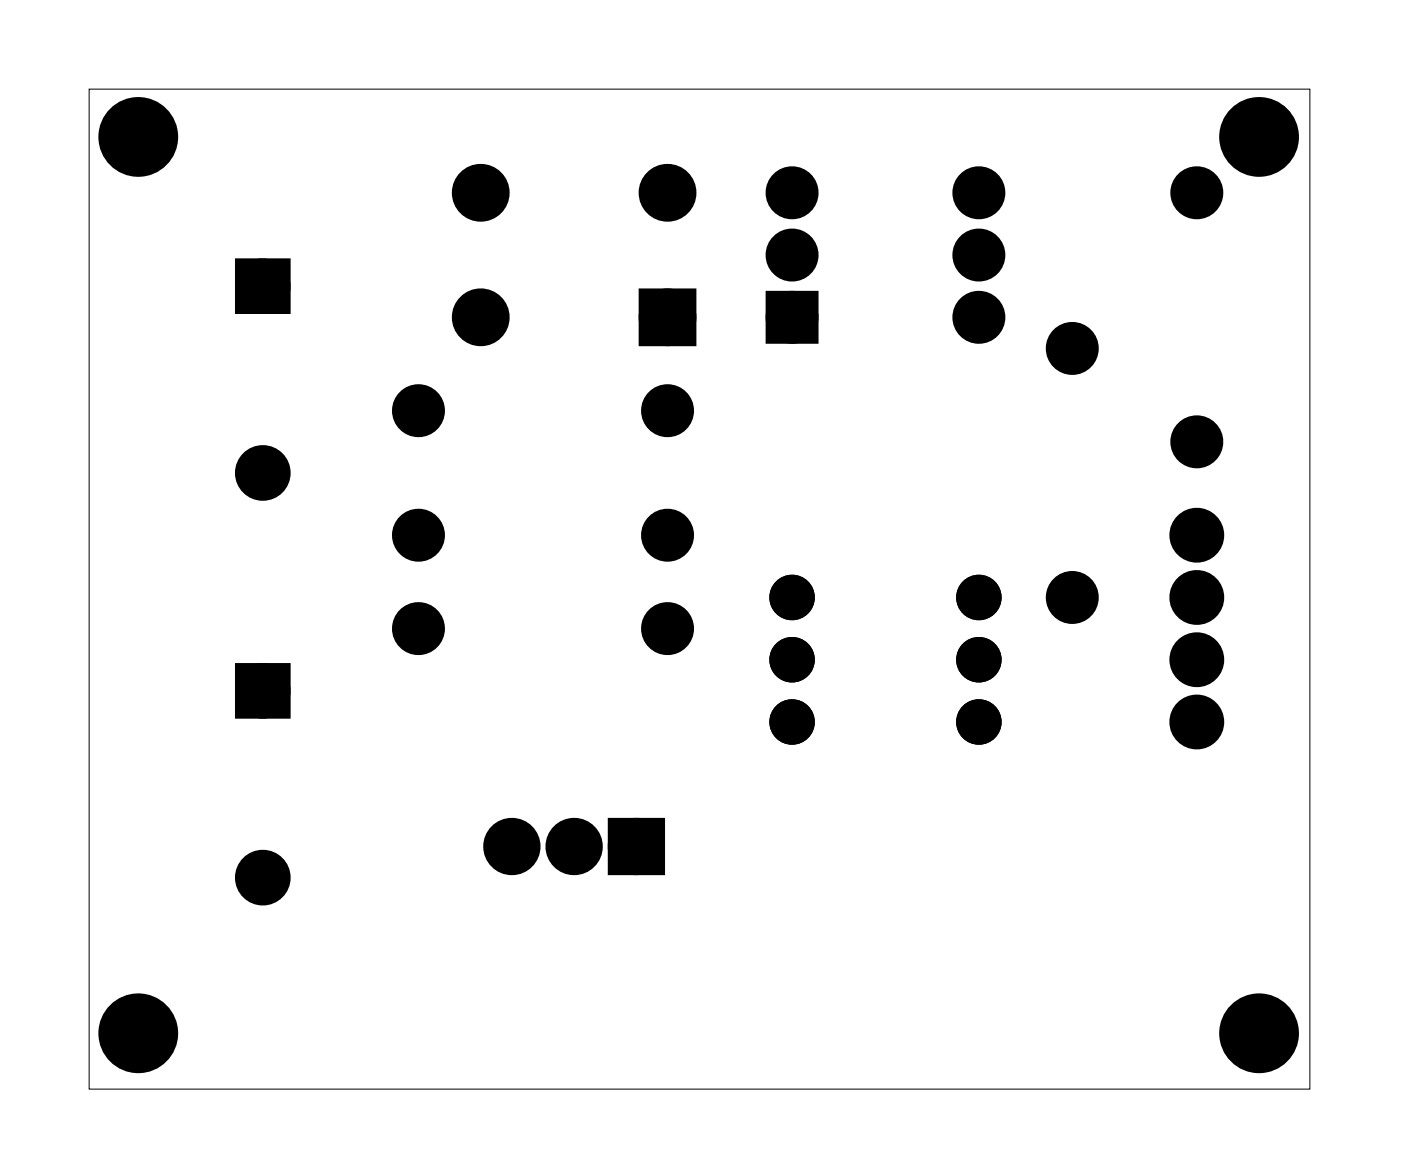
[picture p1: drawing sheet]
<svg xmlns="http://www.w3.org/2000/svg" width="57mm" height="48mm" viewBox="0 0 57 48" stroke-linecap="round" stroke-linejoin="round" font-family="sans-serif">
<path d="M3.6 3.6h49.8v40.8h-49.8z" fill="none" stroke="#000" stroke-width=".04"/>
<path d="M10 10.9h1.5v1.5h-1.5zM26.5 12.2h1.4v1.4h-1.4zM31.6 12.2h1.4v1.4h-1.4zM10 27.4h1.5v1.5h-1.5zM25.2 33.7h1.5v1.6h-1.5z" fill="#000"/>
<g fill="none" stroke="#000" stroke-width=".76" stroke-linecap="butt">
<path d="M10 10.9h1.5v1.5h-1.5zM31.6 12.2h1.4v1.4h-1.4zM10 27.4h1.5v1.5h-1.5zM25.2 33.7h1.5v1.6h-1.5z"/>
<circle cx="10.7" cy="11.7" r=".75"/>
<circle cx="10.7" cy="19.3" r=".75"/>
<circle cx="17.1" cy="16.8" r=".7"/>
<circle cx="27.2" cy="16.8" r=".7"/>
<circle cx="32.3" cy="7.9" r=".7"/>
<circle cx="32.3" cy="10.4" r=".7"/>
<circle cx="32.3" cy="12.9" r=".7"/>
<circle cx="39.9" cy="10.4" r=".7"/>
<circle cx="39.9" cy="7.9" r=".7"/>
<circle cx="39.9" cy="12.9" r=".7"/>
<circle cx="43.7" cy="14.2" r=".7"/>
<circle cx="48.8" cy="18" r=".7"/>
<circle cx="48.8" cy="7.9" r=".7"/>
<circle cx="10.7" cy="28.2" r=".75"/>
<circle cx="10.7" cy="35.8" r=".75"/>
<circle cx="17.1" cy="25.6" r=".7"/>
<circle cx="17.1" cy="21.8" r=".7"/>
<circle cx="20.9" cy="34.5" r=".79"/>
<circle cx="23.4" cy="34.5" r=".79"/>
<circle cx="26" cy="34.5" r=".79"/>
<circle cx="27.2" cy="25.6" r=".7"/>
<circle cx="27.2" cy="21.8" r=".7"/>
<circle cx="43.7" cy="24.4" r=".7"/>
<circle cx="48.8" cy="29.5" r=".74"/>
<circle cx="48.8" cy="26.9" r=".74"/>
<circle cx="48.8" cy="21.8" r=".74"/>
<circle cx="48.8" cy="24.4" r=".74"/>
</g>
<g fill="#000">
<circle cx="5.6" cy="5.6" r="1.5"/>
<circle cx="10.7" cy="19.3" r=".75"/>
<circle cx="10.7" cy="11.7" r=".75"/>
<circle cx="17.1" cy="16.8" r=".7"/>
<circle cx="19.6" cy="12.9" r=".7"/>
<circle cx="19.6" cy="7.9" r=".7"/>
<circle cx="27.2" cy="7.9" r=".7"/>
<circle cx="27.2" cy="12.9" r=".7"/>
<circle cx="27.2" cy="16.8" r=".7"/>
<circle cx="32.3" cy="12.9" r=".7"/>
<circle cx="32.3" cy="10.4" r=".7"/>
<circle cx="32.3" cy="7.9" r=".7"/>
<circle cx="39.9" cy="12.9" r=".7"/>
<circle cx="39.9" cy="10.4" r=".7"/>
<circle cx="39.9" cy="7.9" r=".7"/>
<circle cx="43.7" cy="14.2" r=".7"/>
<circle cx="48.8" cy="18" r=".7"/>
<circle cx="48.8" cy="7.9" r=".7"/>
<circle cx="51.4" cy="5.6" r="1.5"/>
<circle cx="10.7" cy="28.2" r=".75"/>
<circle cx="10.7" cy="35.8" r=".75"/>
<circle cx="17.1" cy="25.6" r=".7"/>
<circle cx="17.1" cy="21.8" r=".7"/>
<circle cx="20.9" cy="34.5" r=".79"/>
<circle cx="23.4" cy="34.5" r=".79"/>
<circle cx="26" cy="34.5" r=".79"/>
<circle cx="27.2" cy="25.6" r=".7"/>
<circle cx="27.2" cy="21.8" r=".7"/>
<circle cx="32.3" cy="26.9" r=".6"/>
<circle cx="32.3" cy="29.5" r=".6"/>
<circle cx="32.3" cy="24.4" r=".6"/>
<circle cx="39.9" cy="29.5" r=".6"/>
<circle cx="39.9" cy="26.9" r=".6"/>
<circle cx="39.9" cy="24.4" r=".6"/>
<circle cx="43.7" cy="24.4" r=".7"/>
<circle cx="48.8" cy="26.9" r=".74"/>
<circle cx="48.8" cy="29.5" r=".74"/>
<circle cx="48.8" cy="21.8" r=".74"/>
<circle cx="48.8" cy="24.4" r=".74"/>
<circle cx="5.6" cy="42.2" r="1.5"/>
<circle cx="51.4" cy="42.2" r="1.5"/>
</g>
<g fill="none" stroke="#000" stroke-width=".96" stroke-linecap="butt">
<path d="M26.5 12.2h1.4v1.4h-1.4z"/>
<circle cx="19.6" cy="7.9" r=".7"/>
<circle cx="19.6" cy="12.9" r=".7"/>
<circle cx="27.2" cy="7.9" r=".7"/>
<circle cx="27.2" cy="12.9" r=".7"/>
</g>
<g fill="none" stroke="#000" stroke-width=".25">
<circle cx="5.6" cy="5.6" r="1.5"/>
<circle cx="51.4" cy="5.6" r="1.5"/>
<circle cx="5.6" cy="42.2" r="1.5"/>
<circle cx="51.4" cy="42.2" r="1.5"/>
</g>
<g fill="none" stroke="#000" stroke-width=".65" stroke-linecap="butt">
<circle cx="32.3" cy="26.9" r=".6"/>
<circle cx="32.3" cy="29.5" r=".6"/>
<circle cx="32.3" cy="24.4" r=".6"/>
<circle cx="39.9" cy="26.9" r=".6"/>
<circle cx="39.9" cy="29.5" r=".6"/>
<circle cx="39.9" cy="24.4" r=".6"/>
</g>
</svg>
